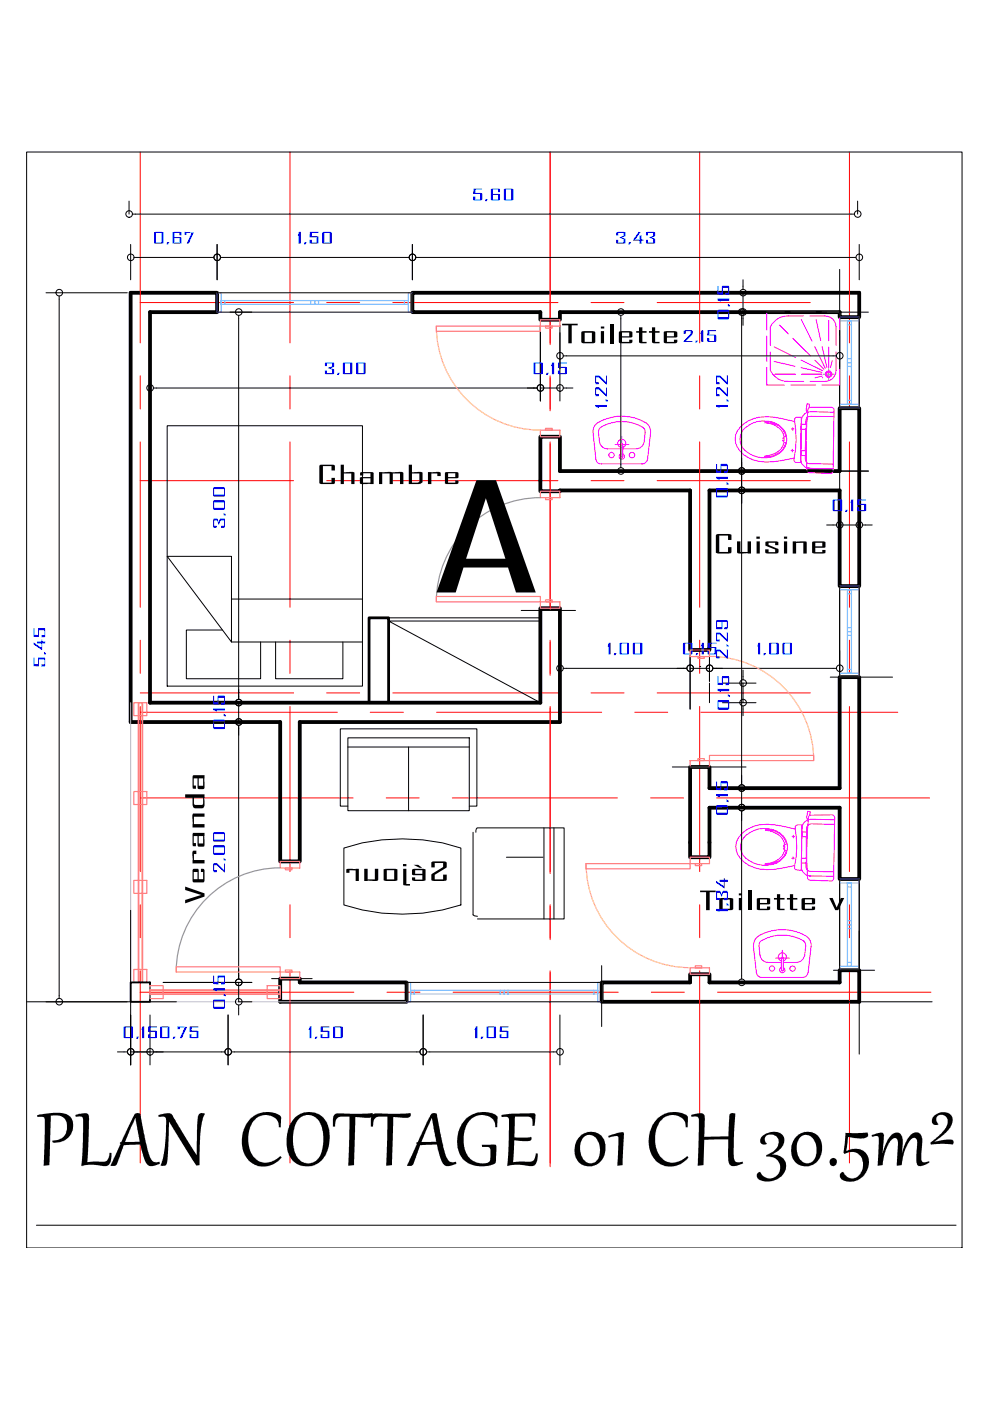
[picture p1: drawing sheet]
<svg xmlns="http://www.w3.org/2000/svg" width="210mm" height="297mm" viewBox="0 0 210 297" stroke-linecap="round" stroke-linejoin="round" font-family="sans-serif">
<!-- layer: axe -->
<g fill="none" stroke="#f00" stroke-width=".21">
<path d="M29.7 32.2v40.5M61.5 32.2v40.5M116.6 32.2v40.5M148.4 32.2v40.5M180.1 32.2v40.5M29.7 64.1h32.5M29.7 79.7v7M61.5 79.7v7M69.3 64.1h7M83.3 64.1h35M116.6 79.7v7M125.3 64.1h7"/>
<path d="M139.3 64.1h32.5M148.4 79.7v7M180.1 79.7v7M29.7 93.7v35M61.5 93.7v35M116.6 93.7v35M148.4 93.7v35M180.1 93.7v35M29.7 101.9h32.5M69.3 101.9h7M83.3 101.9h35M125.3 101.9h7"/>
<path d="M139.3 101.9h32.5M29.7 135.7v7.1M61.5 135.7v7.1M116.6 135.7v7.1M148.4 135.7v7.1M180.1 135.7v7.1M29.7 146.9h32.5M29.7 151h41.8M29.7 149.8v35M61.5 149.8v35M69.3 146.9h7M78.5 151h7"/>
<path d="M83.3 146.9h35M92.6 151h35M116.6 149.8v35M125.3 146.9h7M134.6 151h7M139.3 146.9h32.5M148.4 149.8v35M148.6 151h41.7M180.1 149.8v35M29.7 169.2h45.2M81.9 169.2h7M95.9 169.2h35"/>
<path d="M137.9 169.2h7M151.9 169.2h45.2M29.7 191.8v7M61.5 191.8v7M116.6 191.8v7M148.4 191.8v7M180.1 191.8v7M29.7 210.4h45.3M29.7 205.8v40.8M61.5 205.8v40.8M82.1 210.4h6.9M96.1 210.4h35"/>
<path d="M116.6 205.8v40.8M138.1 210.4h7M148.4 205.8v40.8M152.1 210.4h45.3M180.1 205.8v40.8"/>
</g>
<!-- layer: A210G -->
<path d="M27.7 62.1h18.3v4.1h-14.2v82.8h82.8v-20h4.1v24.1h-55.1v29.5h-4.2v-29.5h-31.7zM114.6 66.2h-27.2v-4.1h94.8v5.1h-4.2v-1h-59.3M118.7 99.9h59.3v-13.4h4.2v37.8h-4.2v-20.3h-27.6v33.8h-4.1v-33.8h-27.6v.2h-4.1v-2.3M146.3 162.6h4.1v4.5h27.6v-23.5h4.2v42.8h-4.2v-15.1h-27.6v10.5h-4.1zM59.4 207.5h4.2v.8h22.6v4.1h-26.8zM127.6 208.3h18.7v-1.7h4.1v1.7h27.6v-2.6h4.2v6.7h-54.6z" fill="none" stroke="#000" stroke-width=".8"/>
<!-- layer: Cotation -->
<path d="M9.8 62.1h17.2M12.5 63.4v147.6M9.8 212.4h17.2" fill="none" stroke="#000" stroke-width=".21"/>
<!-- layer: 0 -->
<g fill="none" stroke="#000" stroke-width=".21">
<path d="M12.5 62.8v.6M12.5 211v.7"/>
<circle cx="12.6" cy="62.1" r=".7"/>
<circle cx="12.6" cy="212.4" r=".7"/>
</g>
<!-- layer: Cotation -->
<g fill="#00f">
<path d="M7.1 139.4h.2v1.4l.8 .1v-1.5h1.4v1.8l-.7 .1v-.4h.6v-1.1h-1.2v1.5l-1.1-.1z"/>
<path d="M9.3 138.2l.5 .3v.3l-.5-.1z"/>
<path d="M7.1 136.2l1.7 1.1v-.9h-1v-.4h1v-.4h.1v.4h.7v.4h-.7v1.4l-1.8-1.2z"/>
<path d="M7.1 133.2h.2v1.4h.8v-1.4h1.4v1.8l-.7 .1v-.5h.6v-1h-1.2v1.5l-1.1-.1z"/>
</g>
<path d="M27.7 149v63.4h63.4" fill="none" stroke="#d19cc7" stroke-width=".21"/>
<!-- layer: axe -->
<path d="M116.6 32.2v40.9M116.6 80.1v7M116.6 94.1v35.1M116.6 136.2v7M116.6 150.2v35M116.6 192.2v7M116.6 206.2v41.2" fill="none" stroke="#f00" stroke-width=".21"/>
<!-- layer: A210G -->
<path d="M114.6 66.2v1.6h4.1v-1.6M118.7 99.9v-7.3h-4.1v9.3" fill="none" stroke="#000" stroke-width=".8"/>
<!-- layer: Cotation -->
<path d="M27.4 42.6v2.8M28.7 45.4h151.7M181.8 42.6v2.8M110.5 129.4h11.5" fill="none" stroke="#000" stroke-width=".21"/>
<!-- layer: A240G -->
<path d="M114.6 104.2h4.1v1.3h-4.1zM115.7 105.5h1.4v.4h-1.4zM92.5 126.5h22.1v1.1h-22.1zM114.6 127.6h4.1v1.4h-4.1zM115.7 127.2h1.4v.4h-1.4z" fill="none" stroke="#ff7f7f" stroke-width=".25"/>
<path d="M114.6 105.5a22.1 22.1 0 0 0-22.1 22.1" fill="none" stroke="#989898" stroke-width=".25"/>
<!-- layer: A314G -->
<g fill="none" stroke="#7fbfff" stroke-width=".25">
<path d="M46 62.1h.9v4.1h-.9zM46.9 63.7h19.8v.8h-19.8zM47.7 63.7v.8M65.9 63.7v.8M66.7 63.7h19.9v.8h-19.9zM67.5 63.7v.8M85.7 63.7v.8M86.6 62.1h.8v4.1h-.8zM178 67.2h4.2v.8h-4.2zM179.7 76.9h.8v8.8h-.8zM179.7 68h.8v8.9h-.8zM179.7 77.7h.8"/>
<path d="M179.7 68.9h.8M179.7 76h.8M178 85.7h4.2v.8h-4.2zM179.7 84.9h.8M178 186.4h4.2v.8h-4.2zM179.7 196.1h.8v8.8h-.8zM179.7 187.2h.8v8.9h-.8zM179.7 196.9h.8M179.7 188.1h.8M179.7 195.2h.8M86.2 208.3h.9v4.1h-.9zM87.1 209.9h19.8v.8h-19.8z"/>
<path d="M87.9 209.9v.8M106.1 209.9v.8M106.9 209.9h19.9v.8h-19.9zM107.7 209.9v.8M125.9 209.9v.8M126.8 208.3h.8v4.1h-.8zM178 204.9h4.2v.8h-4.2zM179.7 204.1h.8"/>
</g>
<!-- layer: Mobilier -->
<path d="M46 62.1h41.4v4.1h-41.4zM178 67.2h4.2v19.3h-4.2zM178 186.4h4.2v19.3h-4.2zM86.2 208.3h41.4v4.1h-41.4z" fill="none" stroke="#000" stroke-width=".21"/>
<!-- layer: A780G -->
<g fill="none" stroke="#000" stroke-width=".21">
<path d="M35.4 90.3h41.4v55.2h-41.4zM47.1 133.6h-7.6v10.3h15.8v-7.8M49.1 136.1l-13.7-18.1h13.7v18.1h27.7M49.1 127h27.7M58.4 136.1v7.8h14.3v-7.8M73.8 156.4h25.7v15.5h-25.7zM73.8 158.4h25.7M86.6 158.4v13.5M72.9 179.8a40.5 40.5 0 0 1 24.8 0v12.1a40.5 40.5 0 0 1-24.8 0zM73.8 170.9h-1.6v-16.4h28.9v16.4h-1.6M100.3 176.5v17.5l.9 .3M100.9 176.5a.81 .81 0 0 1 .3-1h18.4v19.3h-18.4"/>
<path d="M115.3 175.5v19.3M117.4 175.5v19.3"/>
</g>
<!-- layer: Ouverture -->
<g fill="#000">
<path d="M119.2 68.6h3.3v.4h-1.3v3.8h-.7v-3.8h-1.3zM129.3 68.6h.7v4.2h-.7zM135.5 69.4h.7v.8h.9v.3h-.9v2h.9v.3l-1.6-.1v-2.2h-.6v-.3h.6zM138.2 69.4h.7v.8h.9v.3h-.9v2h.9v.3l-1.5-.1-.1-2.2h-.6v-.3h.6zM73.5 184.3l.2-.1h2.4v2.6h-.7v-2.3h-1.3v.6h-.7zM77.2 184.2h.7v2.3h1.6v-2.3h.7v2.3a1.68 1.68 0 0 1-1.6 .2l-1.4 .1zM91.5 182.9l.3-.3h2.4l.5 .2v1.1l-2.5 1.6v1h1.8v-1.1h.7v1.1l-.2 .2-2.5 .1-.5-.3v-1.2l2.5-1.5v-.8h-1.8v.9h-.7z"/>
<path d="M123.2 70.5l.6-.3h1.9l.4 .1 .1 2.4-.4 .1h-2.2l-.3-.1zM124 70.5v2h1.5v-2z"/>
<path d="M127.4 69.2h.7v.5h-.7zM127.4 70.2h.7v2.6h-.7z"/>
<path d="M131.2 70.4l.5-.2 2.3 .1 .1 1.1-.3 .2h-1.9v.9h1.5v-.5h.7l-.1 .7-.3 .1h-2.1l-.4-.1zM131.9 70.5v.8h1.5v-.8z"/>
<path d="M140.8 70.4l.4-.2 2.2 .1 .2 .2v.9l-.2 .2h-2v.9h1.5v-.5h.7l-.1 .7-.3 .1h-2.1l-.3-.1zM141.4 70.5v.8h1.5v-.8z"/>
<path d="M81.4 184.3l-.1 2.3 .2 .1 2.3 .1 .5-.2-.1-2.3zM82 184.5h1.6v2h-1.6z"/>
<path d="M85.4 183.2v.5h.8v-.5zM85.5 184.2v3.4l.3 .1 1.1 .1v-.4h-.7v-3.2z"/>
<path d="M87.4 184.3l-.1 1.1 .3 .2h1.9v.9h-1.5v-.5h-.7v.5l.2 .2 2.3 .1 .4-.2-.1-2.3-2.4-.1zM88 184.5h1.5v.8h-1.5zM87.7 183.4l1.3 .6h.5l-.8-.6z"/>
</g>
<!-- layer: 0 -->
<g fill="none" stroke="#000" stroke-width=".21">
<path d="M28 45.4h.7M180.4 45.4h.7"/>
<circle cx="27.4" cy="45.4" r=".7"/>
<circle cx="181.9" cy="45.4" r=".7"/>
</g>
<!-- layer: Cotation -->
<g fill="#00f">
<path d="M100.4 40h1.8v.2h-1.4v.7h1.2l.2 .2v1.3h-1.9v-.7h.5v.6h1v-1.2h-1.5z"/>
<path d="M103 42.2h.4l-.2 .4h-.4z"/>
<path d="M104.1 40.1l.1-.1 1.8 .1v.6h-.4v-.5h-1.1v.9l1.5 .1v1.2l-1.8 .1-.1-.2zM104.5 41.3v1h1.1v-1z"/>
<path d="M106.8 40.1l1.9-.1 .2 .1-.1 2.3-1.8 .1-.2-.2zM107.2 40.2v2.1h1.2v-2.1z"/>
</g>
<!-- layer: Ouverture -->
<g fill="#000">
<path d="M67.7 98.7l.3-.2h2.6l.4 .2v1.1h-.7v-1h-1.8v3.5h1.8v-1h.7v1.2l-.3 .1h-2.6l-.4-.2zM72.2 98.5h.7v1.6h1a1.12 1.12 0 0 1 1.3 .2v2.3h-.7v-2.2h-1.6v2.2h-.7zM80.4 100.1h3.8a1.16 1.16 0 0 1 1.3 .2v2.3h-.7v-2.2h-1.5v2.2h-.7v-2.2h-1.6v2.2h-.6zM90.7 100.1h1.4a1.16 1.16 0 0 1 1.3 .2v.6h-.7v-.5h-1.2v2.2h-.8zM151.9 113.3l.3-.1h2.4l.5 .2v1.1h-.7v-.9h-1.9v3.4h1.9v-1h.7v1.1l-.2 .2-2.7 .1-.4-.2zM156.3 114.8h.7v2.2h1.5v-2.2h.7v2.6h-1.6a1.25 1.25 0 0 1-1.3-.3zM162.3 115l.4-.2 2.2 .1 .1 .7h-.6v-.5h-1.4v.4l1.9 .8 .1 .9-.4 .2-2.2-.1-.2-.2v-.6h.8v.6h1.4v-.6l-2-.8zM168.1 114.8h1.6a1.4 1.4 0 0 1 1.3 .2v2.4h-.7v-2.3h-1.5v2.3h-.7zM40.9 172.6l.1-.1h2.4v.7h-2.3v1.5h2.3v.7h-2.6zM39.3 188l4.1 1.4v.7l-4.1 1.4v-.7l3.5-1-3.5-1.1zM41 180.4h.6v.7h-.5v1.2h2.3v.8h-2.6v-2.4z"/>
<path d="M76.4 100.2l.2-.1h2.3l.3 .2v2.3h-1.8a.98 .98 0 0 1-1.1-.2v-1.1l.1-.1 2.1-.1v-.8h-1.5v.5h-.7zM77 101.4v.9h1.5v-.9z"/>
<path d="M86.7 98.5h.6v1.6h1a1.12 1.12 0 0 1 1.3 .2v1.8a.95 .95 0 0 1-1.1 .5h-1.8zM87.3 100.4v1.9l1.5-.1 .1-1.8z"/>
<path d="M94.3 100.3l.3-.2h2.4l.2 .3v.9l-.2 .1h-2v.9h1.5v-.4h.7v.6l-.3 .1-2.5-.1zM95 100.3v.8h1.5v-.8z"/>
<path d="M160.4 113.8h.7v.4h-.7zM160.4 114.8h.7v2.6h-.7z"/>
<path d="M166.2 113.8h.7v.4h-.7zM166.2 114.8h.7v2.6h-.7z"/>
<path d="M172.2 114.9l.4-.1 2.3 .1 .1 .1v1l-.2 .1h-1.9v1h1.4v-.5h.7v.6l-.4 .2-2.3-.1-.1-.1zM172.9 115.1v.7h1.4v-.7z"/>
<path d="M40.9 176.7l.1-.1h2.4v1.8a1.06 1.06 0 0 1-.3 1.1l-1.1-.1-.1-2.1h-.8v1.4h.4v.7l-.6-.1zM42.1 177.3v1.5h1v-1.5z"/>
<path d="M39.3 168.4h4.1v1.7a1.08 1.08 0 0 1-.5 1.3h-1.5a.92 .92 0 0 1-.6-1.1v-1.2h-1.5zM41.1 169.1v1.3l.2 .3h1.5a1 1 0 0 0 .3-1.2v-.4z"/>
<path d="M40.9 164.5l.1-.1h2.4v1.7a1.09 1.09 0 0 1-.3 1.2h-.9l-.3-.2v-2.1h-.8v1.6h.4v.6l-.6-.1zM42.1 165v1.6h1v-1.6z"/>
<path d="M41 184.2h1l.1 .3v1.9h1v-1.5h-.5v-.7l.7 .1 .1 2.4-.2 .3h-2.3l-.1-2.5zM41.1 184.9v1.5h.8v-1.5z"/>
</g>
<!-- layer: SANITAIRE -->
<path d="M174.6 79.3h2.3M175.7 78.2v2.3" fill="none" stroke="#989898" stroke-width=".21"/>
<g fill="none" stroke="#f0f" stroke-width=".21">
<path d="M162.6 71.3v5.3M162.6 77.9v3.7h3.7M163.3 74.6v3.9a4 4 0 0 0 3.9 2.4h3.2M164.1 76.6l4.4 1.1M164.1 73.5l4.6 2.3M164.3 79.3h4.3M165.2 68.9l1.9 1.9M166.3 66.2h-3.7v3.7M167.7 66.2h5.2M168.1 71.7l3.7 3.8M169.9 77.9l4.4 1.1M169.9 76.3l4.5 2.3"/>
<path d="M169.9 67.7l2.2 4.6M169.9 79.3h4.4M170.4 67h-3.2a4.1 4.1 0 0 0-3.9 2.3v4M171.7 67h3.2a2.31 2.31 0 0 1 2.4 2.3v4M172.7 73.5l2.3 4.6M172.8 76.4l1.9 1.9M173 67.7l1 4.5M174.3 66.2h3.7v3.7M174.3 79.7l-1.5 .4M174.3 73.5l1 4.4M175.7 68v4.2M175.7 73.6v4.3"/>
<path d="M176.5 76.5l-.4 1.4M177.3 74.6v3.9a2.31 2.31 0 0 1-2.4 2.4h-3.2M178 77.9v3.7h-3.7M178 71.3v5.3M126.1 90.2a9.3 9.3 0 0 1 11.4-.1l.4 1.1v.6l-.6 5.5a1.26 1.26 0 0 1-1.1 1.1h-8.7a1.09 1.09 0 0 1-1.2-1.1l-.6-5.5 .2-1.1zM130.4 94.2h3M131.6 96.2a.58 .58 0 0 0-.2 .9 .58 .58 0 0 0 .9 0 .58 .58 0 0 0-.2-.9M131.6 94.9a.87 .87 0 0 1-.5-1.4 .87 .87 0 0 1 1.5 0 .87 .87 0 0 1-.5 1.4M131.7 94.1h.3l.1 .1v2.6l-.3 .2-.2-.2zM131.8 92.6v1.4M136.4 90.6l.2 .3a4.3 4.3 0 0 1-.2 3.3 1.64 1.64 0 0 1-1.6 1h-2.7M136.4 90.6a8.7 8.7 0 0 0-9.3 .2 4.1 4.1 0 0 0 .1 3.3 1.76 1.76 0 0 0 1.6 1.1h2.8"/>
<path d="M157.5 91.2a5.9 5.9 0 0 1 8.4-.4 3.7 3.7 0 0 1-2.3 6.1 5.8 5.8 0 0 1-6.4-2.5 3.4 3.4 0 0 1 .3-3.2zM162.1 96.7a4.3 4.3 0 0 0 4.2-2.9l.2 .1a3.3 3.3 0 0 1-2.5 2.7l-1 .3h-.9M162.2 89.4a4.4 4.4 0 0 1 4.4 3l-.3 .2a4.2 4.2 0 0 0-4.1-3M166 93.1l.2-.4v1l-.2-.3M167.7 81.6h5.2M167.7 95.5h.6M167.8 90.9h.5M168 95.3v.5M168.1 90.7v.5M168.5 89.4a18.2 18.2 0 0 0-7.5-1 6.1 6.1 0 0 0-5 3.8 4.4 4.4 0 0 0 2.6 4.8 9.7 9.7 0 0 0 7 .7l2.8-.6M168.7 88.5h1.2l-.1 9.6h-1l-.4-.4a27.9 27.9 0 0 0 .1-8.9zM169.8 95.6h1.1l-.1 1h-1z"/>
<path d="M169.9 90h1v1h-1zM170.7 96.6v.7l.3 .8M170.8 91l-.1 4.6M171 98l.3 .3h.4l5 .1M171.4 86.6l.4-.2 4.4-.1 .3 .1 .3 .5-.3 13.2-.4 .3-4.5-.2-.4-.2a61.9 61.9 0 0 1 .2-13.4zM171.5 86.5l.1-.8-.5-.1-.2 1.3 .3 .9M174.4 80.1h.1M176.8 87.4l-5-.1a1.92 1.92 0 0 0-1.9 1.9l-.1 8.1a1.95 1.95 0 0 0 1.9 2h-.3l5.2 .1M176.8 88.3h-5a.88 .88 0 0 0-.9 .9l-.1 .8"/>
<circle cx="175.7" cy="79.3" r=".7"/>
<circle cx="175.7" cy="79.3" r=".46"/>
<circle cx="129.7" cy="96.5" r=".58"/>
<circle cx="134" cy="96.5" r=".59"/>
</g>
<!-- layer: A340G -->
<path d="M28.4 149h2.7v2.7h-2.7zM29.3 149h.9v59.3h-.9zM29.4 149h.7v59.3h-.7zM28.4 167.8h2.7v2.8h-2.7zM28.4 186.7h2.7v2.7h-2.7zM28.4 205.5h2.7v2.8h-2.7zM31.8 209.9h27.6v.9h-27.6zM31.8 210h27.6v.7h-27.6zM31.8 209h2.8v2.7h-2.8zM56.7 209h2.7v2.7h-2.7z" fill="none" stroke="#ff7f7f" stroke-width=".25"/>
<!-- layer: Cotation -->
<path d="M27.7 208.3h4.1v4.1h-4.1z" fill="none" stroke="#000" stroke-width=".38"/>
<path d="M27.7 215.2v10.6M48.4 215.2v10.6M29.1 223h17.9" fill="none" stroke="#000" stroke-width=".21"/>
<!-- layer: 0 -->
<g fill="none" stroke="#000" stroke-width=".21">
<path d="M28.4 223h.7M47 223h.7"/>
<circle cx="27.7" cy="223" r=".7"/>
<circle cx="48.4" cy="223" r=".7"/>
</g>
<!-- layer: Cotation -->
<g fill="#00f">
<path d="M36.7 219.8h.5l-.3 .5h-.3z"/>
<path d="M37.6 217.6l2 .1-1 2.4h-.5l1.1-2.3h-1.1v.4h-.5z"/>
<path d="M40.2 217.6h1.9v.2h-1.4l-.1 .7h1.3l.2 .2-.1 1.4-1.8-.1v-.7h.4v.6h1.1v-1.1h-1.5z"/>
<path d="M34 217.7l.2-.1 1.8 .1-.1 2.4-1.9-.1zM34.4 217.8v2.1h1.1v-2.1z"/>
</g>
<path d="M48.4 215.2v10.6M89.7 215.2v10.6M49.7 223h38.7" fill="none" stroke="#000" stroke-width=".21"/>
<!-- layer: 0 -->
<g fill="none" stroke="#000" stroke-width=".21">
<path d="M49 223h.7M88.4 223h.6"/>
<circle cx="48.4" cy="223" r=".7"/>
<circle cx="89.7" cy="223" r=".7"/>
</g>
<!-- layer: Cotation -->
<g fill="#00f">
<path d="M65.7 217.6h.4v2.5h-.5v-1.7h-.2z"/>
<path d="M66.9 219.8h.4l-.2 .5h-.4z"/>
<path d="M68 217.6h1.8v.2h-1.3l-.1 .7h1.3l.2 .2-.1 1.4h-1.6l-.2-.1v-.7h.4v.6h1v-1.1h-1.4z"/>
<path d="M70.7 217.7l1.7-.1 .3 .1-.1 2.3-1.8 .1-.2-.1zM71 217.8v2.1h1.2v-2.1z"/>
</g>
<path d="M89.7 215.2v10.6M118.7 215.2v10.6M91.1 223h26.2" fill="none" stroke="#000" stroke-width=".21"/>
<!-- layer: 0 -->
<g fill="none" stroke="#000" stroke-width=".21">
<path d="M90.4 223h.7M117.3 223h.7"/>
<circle cx="89.7" cy="223" r=".7"/>
<circle cx="118.7" cy="223" r=".7"/>
</g>
<!-- layer: Cotation -->
<g fill="#00f">
<path d="M100.9 217.6h.3v2.5h-.4v-1.7h-.2z"/>
<path d="M102 219.8h.5l-.3 .5h-.3z"/>
<path d="M106 217.6h1.8v.2h-1.4v.7l1.4 .1v1.5h-1.7l-.2-.1v-.7h.5v.6h1v-1.1h-1.5z"/>
<path d="M103.1 217.7l.3-.1h1.5l.3 .2v2.1l-.2 .2h-1.7l-.2-.1zM103.6 217.8v2.1h1.1v-2.1z"/>
</g>
<path d="M27.7 215.2v10.6M31.8 215.2v10.6M24.9 223h1.4M27.7 223h4.1M33.2 223h1.4" fill="none" stroke="#000" stroke-width=".21"/>
<!-- layer: 0 -->
<g fill="none" stroke="#000" stroke-width=".21">
<path d="M26.3 223h.7M32.5 223h.7"/>
<circle cx="27.7" cy="223" r=".7"/>
<circle cx="31.8" cy="223" r=".7"/>
</g>
<!-- layer: Cotation -->
<g fill="#00f">
<path d="M29 219.8h.5l-.3 .5h-.3z"/>
<path d="M30.2 217.6h.4v2.5h-.4v-1.7h-.3z"/>
<path d="M31.5 217.6h1.8v.2h-1.4l-.1 .7 1.5 .1-.1 1.5h-1.6l-.2-.1v-.7h.4v.6h1.1v-1.1h-1.5z"/>
<path d="M26.2 217.7l.3-.1 1.7 .1-.1 2.4-1.9-.1zM26.6 217.8v2.1h1.2v-2.1z"/>
</g>
<path d="M27.7 51.8v7.5M29.1 54.6h15.6M46 51.8v7.5" fill="none" stroke="#000" stroke-width=".21"/>
<!-- layer: 0 -->
<g fill="none" stroke="#000" stroke-width=".21">
<path d="M28.4 54.6h.7M44.7 54.6h.7"/>
<circle cx="27.7" cy="54.6" r=".7"/>
<circle cx="46.1" cy="54.6" r=".7"/>
</g>
<!-- layer: Cotation -->
<g fill="#00f">
<path d="M35.4 51.4h.5l-.3 .4h-.3z"/>
<path d="M39.1 49.2l2 .1-1.1 2.4h-.4l1-2.3h-1v.4h-.5z"/>
<path d="M32.7 49.3l1.7-.1 .3 .1-.1 2.3h-1.9zM33.1 49.4v2h1.1v-2z"/>
<path d="M36.5 49.3l1.7-.1 .3 .1v.6h-.5v-.5h-1v.9h1.5l-.1 1.3h-1.9zM37 50.5v.9h1.1v-.9z"/>
</g>
<path d="M46 51.8v7.5M47.4 54.6h38.6M87.4 51.8v7.5" fill="none" stroke="#000" stroke-width=".21"/>
<!-- layer: 0 -->
<g fill="none" stroke="#000" stroke-width=".21">
<path d="M46.7 54.6h.7M86 54.6h.7"/>
<circle cx="46.1" cy="54.6" r=".7"/>
<circle cx="87.5" cy="54.6" r=".7"/>
</g>
<!-- layer: Cotation -->
<g fill="#00f">
<path d="M63.4 49.2h.4v2.5h-.5v-1.8h-.2z"/>
<path d="M64.5 51.4h.5l-.3 .4h-.3z"/>
<path d="M65.7 49.2h1.8v.2h-1.4v.7h1.2l.2 .1v1.4l-1.7 .1-.2-.2v-.6h.5v.5h1v-1.1h-1.5z"/>
<path d="M68.3 49.2h1.7l.3 .1-.1 2.3h-1.9zM68.8 49.4v2h1.1v-2z"/>
</g>
<path d="M87.4 51.8v7.5M88.8 54.6h92M182.2 51.8v7.5" fill="none" stroke="#000" stroke-width=".21"/>
<!-- layer: 0 -->
<g fill="none" stroke="#000" stroke-width=".21">
<path d="M88.1 54.6h.7M180.8 54.6h.7"/>
<circle cx="87.5" cy="54.6" r=".7"/>
<circle cx="182.2" cy="54.6" r=".7"/>
</g>
<!-- layer: Cotation -->
<g fill="#00f">
<path d="M130.7 49.2h1.6l.3 .1v.8l-.8 .2 .8 .3v1l-1.7 .1-.2-.2v-.6h.4v.5h1.1v-.7l-.9-.3 .9-.4v-.6h-1.1v.5h-.4z"/>
<path d="M133.3 51.4h.5l-.3 .4h-.3z"/>
<path d="M135.4 49.2h.4l-1.1 1.6h.9v-.9h.4v.9h.4v.2h-.4v.7h-.4v-.7h-1.4z"/>
<path d="M137 49.3l.3-.1 1.6 .1v.8l-.8 .2 .8 .4-.1 .9h-1.8v-.7h.4v.5h1.1v-.7l-.9-.3 .9-.4v-.6h-1.1v.5h-.4z"/>
</g>
<path d="M31.8 69v16M114.6 69v16M33.2 82.3h80" fill="none" stroke="#000" stroke-width=".21"/>
<!-- layer: 0 -->
<g fill="none" stroke="#000" stroke-width=".21">
<path d="M32.5 82.3h.7M113.2 82.3h.7"/>
<circle cx="31.8" cy="82.2" r=".7"/>
<circle cx="114.6" cy="82.2" r=".7"/>
</g>
<!-- layer: Cotation -->
<g fill="#00f">
<path d="M68.9 77l.2-.2h1.5l.2 .2v.7l-.7 .3 .7 .3v1h-1.7l-.2-.1v-.7h.4v.6h1.1v-.7l-.9-.4 .9-.3v-.6h-1.1v.5h-.4z"/>
<path d="M71.6 79.1h.5l-.3 .4h-.3z"/>
<path d="M72.7 77l.3-.2h1.5l.2 .2-.1 2.3h-1.7l-.2-.1zM73.1 77.1v2h1.2v-2z"/>
<path d="M75.5 76.9l1.8-.1 .2 .2-.1 2.3h-1.7l-.2-.1zM76 77.1v2h1.1v-2z"/>
</g>
<path d="M114.6 69v16M118.7 69v16M111.8 82.3h1.4M114.6 82.3h4.1M120.1 82.3h1.4" fill="none" stroke="#000" stroke-width=".21"/>
<!-- layer: 0 -->
<g fill="none" stroke="#000" stroke-width=".21">
<path d="M113.2 82.3h.7M119.4 82.3h.7"/>
<circle cx="114.6" cy="82.2" r=".7"/>
<circle cx="118.7" cy="82.2" r=".7"/>
</g>
<!-- layer: Cotation -->
<g fill="#00f">
<path d="M115.9 79.1h.4l-.2 .4h-.3z"/>
<path d="M117.1 76.8h.4v2.5h-.5v-1.7h-.1z"/>
<path d="M118.3 76.8h1.9v.3h-1.4l-.1 .7h1.3l.2 .1-.1 1.4h-1.6l-.2-.1v-.7h.4v.6h1.1v-1.1h-1.5z"/>
<path d="M113.2 76.9l1.7-.1 .2 .2v2.3h-1.8l-.2-.1zM113.5 77.1v2h1.2v-2z"/>
</g>
<path d="M118.7 138.9v9.4M146.3 138.9v11.4M120.1 141.7h24.8" fill="none" stroke="#000" stroke-width=".21"/>
<!-- layer: 0 -->
<g fill="none" stroke="#000" stroke-width=".21">
<path d="M119.4 141.7h.7M144.9 141.7h.7"/>
<circle cx="118.7" cy="141.7" r=".7"/>
<circle cx="146.3" cy="141.7" r=".7"/>
</g>
<!-- layer: Cotation -->
<g fill="#00f">
<path d="M129.1 136.3h.4v2.4h-.5v-1.7h-.2z"/>
<path d="M130.2 138.5h.5l-.3 .4h-.3z"/>
<path d="M131.4 136.4h2v2.3h-2zM131.8 136.5v2.1h1.1v-2.1z"/>
<path d="M134.2 136.4l.1-.1h1.7l.2 .1-.1 2.3h-1.9zM134.6 136.5v2.1h1.1v-2.1z"/>
</g>
<path d="M146.3 138.9v11.4M150.4 137.9v6.6M143.5 141.7h1.4M146.3 141.7h4.1M151.8 141.7h1.4" fill="none" stroke="#000" stroke-width=".21"/>
<!-- layer: 0 -->
<g fill="none" stroke="#000" stroke-width=".21">
<path d="M144.9 141.7h.7M151.1 141.7h.7"/>
<circle cx="146.3" cy="141.7" r=".7"/>
<circle cx="150.4" cy="141.7" r=".7"/>
</g>
<!-- layer: Cotation -->
<g fill="#00f">
<path d="M147.6 138.5h.5l-.3 .4h-.3z"/>
<path d="M148.9 136.3h.3v2.4h-.4v-1.7h-.2z"/>
<path d="M150.1 136.3h1.8v.2h-1.4v.7l1.4 .1v1.4h-1.7l-.2-.1v-.7h.5v.7h1v-1.2h-1.5z"/>
<path d="M144.8 136.4l2-.1v2.4h-2zM145.3 136.5v2.1h1.1v-2.1z"/>
</g>
<path d="M150.4 137.9v6.6M178 137.9v6.6M151.8 141.7h24.8" fill="none" stroke="#000" stroke-width=".21"/>
<!-- layer: 0 -->
<g fill="none" stroke="#000" stroke-width=".21">
<path d="M151.1 141.7h.7M176.6 141.7h.7"/>
<circle cx="150.4" cy="141.7" r=".7"/>
<circle cx="178" cy="141.7" r=".7"/>
</g>
<!-- layer: Cotation -->
<g fill="#00f">
<path d="M160.8 136.3h.4v2.4h-.4v-1.7h-.3z"/>
<path d="M161.9 138.5h.5l-.2 .4h-.3z"/>
<path d="M163.1 136.4h2l-.1 2.3h-1.9zM163.5 136.5v2.1h1.1v-2.1z"/>
<path d="M165.9 136.4l2-.1v2.4h-2zM166.3 136.5v2.1h1.2v-2.1z"/>
</g>
<path d="M48.8 66.2h4.6M50.6 67.6v80M34.6 149h18.8" fill="none" stroke="#000" stroke-width=".21"/>
<!-- layer: 0 -->
<g fill="none" stroke="#000" stroke-width=".21">
<path d="M50.6 66.9v.7M50.6 147.6v.7"/>
<circle cx="50.6" cy="66.2" r=".7"/>
<circle cx="50.6" cy="149" r=".7"/>
</g>
<!-- layer: Cotation -->
<g fill="#00f">
<path d="M45.3 110h.8l.3 .7 .3-.7h.9v1.8l-.7 .1v-.4h.6v-1.1h-.7l-.4 .9-.4-.9h-.6v1.1h.5v.4h-.6z"/>
<path d="M47.4 108.7l.5 .3v.3l-.5-.1z"/>
<path d="M45.3 106.1h2.3l.1 .2-.1 1.7-2.3 .1zM45.4 106.5v1.2h2.1v-1.2z"/>
<path d="M45.3 103.3h2.3v2h-2.2l-.2-.2zM45.4 103.7v1.1h2.1v-1.1z"/>
</g>
<path d="M34.6 149h18.8M34.6 153.1h18.8M50.6 146.2v1.4M50.6 149v4.1M50.6 154.5v1.4" fill="none" stroke="#000" stroke-width=".21"/>
<!-- layer: 0 -->
<g fill="none" stroke="#000" stroke-width=".21">
<path d="M50.6 147.6v.7M50.6 153.8v.7"/>
<circle cx="50.6" cy="149" r=".7"/>
<circle cx="50.6" cy="153.1" r=".7"/>
</g>
<!-- layer: Cotation -->
<g fill="#00f">
<path d="M47.4 151.3l.5 .3v.3l-.5-.1z"/>
<path d="M45.2 150.2h2.5v.4h-1.7l-.1 .2-.7-.2z"/>
<path d="M45.2 147.5h.2v1.4h.7v-1.1l.2-.3h1.3v1.9h-.7v-.5h.6v-1h-1.2v1.5l-1.1-.1z"/>
<path d="M45.3 152.6h2.3v2h-2.3zM45.4 153v1.1h2.1v-1.1z"/>
</g>
<path d="M34.6 153.1h18.8M50.6 154.5v52.4M34.6 208.3h18.8" fill="none" stroke="#000" stroke-width=".21"/>
<!-- layer: 0 -->
<g fill="none" stroke="#000" stroke-width=".21">
<path d="M50.6 153.8v.7M50.6 206.9v.7"/>
<circle cx="50.6" cy="153.1" r=".7"/>
<circle cx="50.6" cy="208.3" r=".7"/>
</g>
<!-- layer: Cotation -->
<g fill="#00f">
<path d="M45.3 183.1h.8l1.4 1.4v-1.5h.2v2l-1.7-1.6h-.6v1.1h.5v.4h-.5l-.2-.1z"/>
<path d="M47.4 181.9l.5 .3v.3l-.5-.1z"/>
<path d="M45.3 179.3l2.3-.1 .1 .2-.1 1.8h-2.3zM45.4 179.7v1.1h2.1v-1.1z"/>
<path d="M45.3 176.5l2.3-.1v2h-2.2l-.2-.1zM45.4 176.8v1.2h2.1v-1.2z"/>
</g>
<path d="M34.6 208.3h18.8M50.6 208.3v4.1h2.8M50.6 205.5v1.4M50.6 213.8v1.4" fill="none" stroke="#000" stroke-width=".21"/>
<!-- layer: 0 -->
<g fill="none" stroke="#000" stroke-width=".21">
<path d="M50.6 206.9v.7M50.6 213.1v.7"/>
<circle cx="50.6" cy="208.3" r=".7"/>
<circle cx="50.6" cy="212.4" r=".7"/>
</g>
<!-- layer: Cotation -->
<g fill="#00f">
<path d="M47.4 210.7l.5 .2v.3l-.5-.1z"/>
<path d="M45.2 209.5h2.5v.5h-1.7l-.1 .2-.7-.3z"/>
<path d="M45.2 206.9h.2v1.3l.7 .1 .1-1.5h1.4v1.8l-.7 .1v-.4h.6v-1.1h-1.2v1.5l-1.1-.1z"/>
<path d="M45.3 211.9h2.3v2h-2.3zM45.4 212.3v1.2h2.1v-1.2z"/>
</g>
<path d="M78.2 149v-18h4.2v18" fill="none" stroke="#000" stroke-width=".59"/>
<path d="M178 98v16.1M182.2 93.9v20.2M175.3 111.3h1.3M178 111.3h4.2M183.5 111.3h1.4M82.4 131h32.2v.7h-32.2l32.2 17.3" fill="none" stroke="#000" stroke-width=".21"/>
<!-- layer: Mobilier -->
<path d="M178 124.3h4.2v19.3h-4.2z" fill="none" stroke="#000" stroke-width=".21"/>
<!-- layer: A314G -->
<path d="M178 124.3h4.2v.8h-4.2zM179.7 133.9h.8v8.8h-.8zM179.7 125.1h.8v8.8h-.8zM179.7 134.7h.8M179.7 125.9h.8M179.7 133.1h.8M178 142.7h4.2v.9h-4.2zM179.7 141.9h.8" fill="none" stroke="#7fbfff" stroke-width=".25"/>
<!-- layer: 0 -->
<g fill="none" stroke="#000" stroke-width=".21">
<path d="M176.6 111.3h.7M182.9 111.3h.6"/>
<circle cx="178" cy="111.3" r=".7"/>
<circle cx="182.2" cy="111.3" r=".7"/>
</g>
<!-- layer: Cotation -->
<g fill="#00f">
<path d="M179.3 108.1h.5l-.3 .5h-.3z"/>
<path d="M180.6 105.9h.3v2.5h-.4v-1.7h-.2z"/>
<path d="M181.8 105.9h1.8v.2h-1.4v.7h1.2l.3 .1-.1 1.4-1.6 .1-.3-.2v-.6h.5v.6h1v-1.2h-1.4z"/>
<path d="M176.5 106l.3-.1h1.5l.3 .2v2.1l-.2 .1-1.6 .1-.3-.1zM177 106.1v2.1h1.1v-2.1z"/>
</g>
<!-- layer: A315G -->
<path d="M92.5 69.1h22.1v1.1h-22.1zM114.6 67.8h4.1v1.3h-4.1zM115.7 69.1h1.4v.5h-1.4zM114.6 91.2h4.1v1.4h-4.1zM115.7 90.8h1.4v.4h-1.4zM124.2 183.1h22.1v1.1h-22.1zM146.3 181.8h4.1v1.3h-4.1zM147.4 183.1h1.4v.4h-1.4zM146.3 205.2h4.1v1.4h-4.1zM147.4 204.8h1.4v.4h-1.4z" fill="none" stroke="#ff7f7f" stroke-width=".25"/>
<path d="M92.5 69.1a22.1 22.1 0 0 0 22.1 22.1M124.3 183.1a22.1 22.1 0 0 0 22 22.1" fill="none" stroke="#ffbf7f" stroke-width=".25"/>
<!-- layer: SANITAIRE -->
<g fill="none" stroke="#f0f" stroke-width=".21">
<path d="M158.2 177.1a5.7 5.7 0 0 1 8.4 .8 3.7 3.7 0 0 1-2.8 5.4 5.9 5.9 0 0 1-6.5-2.5 3.2 3.2 0 0 1 .9-3.7zM162.3 175.8a4.5 4.5 0 0 1 4.5 3.1l-.3 .1h-.2a3.7 3.7 0 0 0-3.1-2.8l-.9-.2M166.1 179.5l.2-.4v1l-.2-.3M168 177.3l.5 .1M168.2 177.1v.5M168.6 175.2l.5-.3h.9l-.1 9.6-1.2-.1-.2-.3a27.9 27.9 0 0 0 .1-8.9zM168.6 175.8a20.3 20.3 0 0 0-7.5-.9 6.1 6.1 0 0 0-5 3.7 4.4 4.4 0 0 0 2.6 4.8 9.5 9.5 0 0 0 7 .7l2.8-.6M170 176.4h1.1l-.1 1h-1zM171 177.4l-.1 4.6M171.5 173l.5-.2h4.4h.3l.3 .5-.3 13.2-.5 .3-4.4-.2-.5-.2a70.3 70.3 0 0 1 .2-13.4zM171.7 172.9l.1-.8-.5-.1-.3 1.3 .3 .9M176.9 174.8l-4.9-.1a1.02 1.02 0 0 0-1 .9v.8"/>
<path d="M177 173.8l-5-.1a1.92 1.92 0 0 0-2 1.9l-.1 8.1a2.02 2.02 0 0 0 1.9 2h-.3l5.3 .1M162.2 183.1a4.2 4.2 0 0 0 4.3-2.9l.1 .1a3.2 3.2 0 0 1-2.5 2.7l-1.9 .4M167.9 182h.5M168.2 181.7l-.1 .5M169.9 182h1.1v1h-1.1zM170.4 199.5l.3 .3a4.2 4.2 0 0 1-.3 3.2 1.76 1.76 0 0 1-1.6 1.1h-2.7M170.4 199.5a9 9 0 0 0-9.2 .1 4.3 4.3 0 0 0 .1 3.4 1.76 1.76 0 0 0 1.5 1.1h2.9M170.9 183l.1 1.2 .2 .3M171 198.5a10.1 10.1 0 0 0-10.4 .1 2.4 2.4 0 0 0-.9 2.1l.7 5.5a1.17 1.17 0 0 0 1.2 1h8.6a1.17 1.17 0 0 0 1.1-1l.7-5.5a2.23 2.23 0 0 0-1-2.1M171.1 184.5l.7 .3h5M164.4 203.1h3M165.7 205.1a.58 .58 0 0 0-.3 .9 .58 .58 0 0 0 .9 0 .58 .58 0 0 0-.2-.9"/>
<path d="M165.7 203.7a.87 .87 0 0 1-.5-1.3 .87 .87 0 0 1 1.4 0 .87 .87 0 0 1-.5 1.3M165.7 203l.2-.1 .2 .2v2.5l-.2 .3-.2-.3zM165.9 201.5v1.4"/>
<circle cx="163.7" cy="205.4" r=".56"/>
<circle cx="168" cy="205.4" r=".58"/>
</g>
<!-- layer: Cotation -->
<path d="M118.7 70.5v7.7M120.1 75.5h56.5M178 70v8.2" fill="none" stroke="#000" stroke-width=".21"/>
<!-- layer: 0 -->
<g fill="none" stroke="#000" stroke-width=".21">
<path d="M119.4 75.5h.7M176.6 75.5h.7"/>
<circle cx="118.7" cy="75.4" r=".7"/>
<circle cx="178" cy="75.4" r=".7"/>
</g>
<!-- layer: Cotation -->
<g fill="#00f">
<path d="M145 70.1h1.8v.8l-1.4 1.4h1.5v.2h-2l1.5-1.7v-.6h-1v.6h-.4z"/>
<path d="M147.5 72.2h.5l-.3 .5h-.3z"/>
<path d="M148.8 70h.3v2.5h-.4v-1.7h-.2z"/>
<path d="M150 70h1.8v.2h-1.4v.8h1.3l.2 .1-.1 1.3-1.7 .1-.2-.1v-.7h.5v.6h1v-1.2h-1.4z"/>
</g>
<path d="M121.5 66.2h12.9M131.6 67.6v30.9M121.5 99.9h12.9" fill="none" stroke="#000" stroke-width=".21"/>
<!-- layer: 0 -->
<g fill="none" stroke="#000" stroke-width=".21">
<path d="M131.6 66.9v.7M131.6 98.5v.7"/>
<circle cx="131.6" cy="66.2" r=".7"/>
<circle cx="131.6" cy="99.9" r=".7"/>
</g>
<!-- layer: Cotation -->
<g fill="#00f">
<path d="M126.2 85.9h2.5v.4h-1.7v.2l-.8-.3z"/>
<path d="M128.4 84.6l.5 .3v.2h-.5z"/>
<path d="M126.3 82.1l.8 .1 1.4 1.3v-1.4h.2v2l-1.7-1.5h-.6v1h.6v.4h-.7z"/>
<path d="M126.3 79.6l.8 .1 1.4 1.3v-1.4h.2v1.9l-1.7-1.5h-.6v1h.6v.5h-.7z"/>
</g>
<path d="M157.5 59.3v1.4M154.8 66.2h20.5M154.8 62.1h22.5M157.5 62.1v4.1M157.5 67.6v1.4" fill="none" stroke="#000" stroke-width=".21"/>
<!-- layer: 0 -->
<g fill="none" stroke="#000" stroke-width=".21">
<path d="M157.5 60.7v.7M157.5 66.9v.7"/>
<circle cx="157.6" cy="62.1" r=".7"/>
<circle cx="157.6" cy="66.2" r=".7"/>
</g>
<!-- layer: Cotation -->
<g fill="#00f">
<path d="M154.3 64.4l.5 .3v.3l-.5-.1z"/>
<path d="M152.1 63.3h2.5v.5h-1.7v.1l-.8-.2z"/>
<path d="M152.1 60.6h.2v1.4h.7l.1-1.4h1.4l.1 .2v1.6l-.8 .1v-.4h.6v-1.1h-1.1v1.5l-1.2-.1z"/>
<path d="M152.2 65.7h2.3l.1 .2v1.7l-.2 .1h-2.2l-.1-1.8zM152.3 66.1v1.1h2.1v-1.1z"/>
</g>
<!-- layer: Ouverture -->
<g fill="#000">
<path d="M148.4 188.8h3.3v.4h-1.2v3.8h-.8v-3.8h-1.3zM158.6 188.8h.7v4.2h-.7zM164.7 189.6h.7v.8h.9v.3h-.9v2h.9v.3h-1.2l-.4-.3v-2h-.6v-.3h.6zM167.5 189.6h.7v.8h.9v.3h-.9v2h.9v.3h-1.2l-.4-.2v-2.1h-.7v-.3h.7zM175.8 190.4h.7l.9 2 .9-2h.7l-1.3 2.6h-.6z"/>
<path d="M152.6 190.5l.4-.1h2.3l.2 .2v2.1l-.4 .3h-2.2l-.3-.2zM153.2 190.7v2h1.5v-2z"/>
<path d="M156.6 189.4h.7v.4h-.7zM156.6 190.4h.7v2.6h-.7z"/>
<path d="M160.5 190.6l.4-.2h2.2l.2 .2v1l-.2 .1h-2v1h1.5v-.5h.7v.6l-.4 .2-2.3-.1-.1-.1zM161.1 190.7v.7h1.5v-.7z"/>
<path d="M170 190.6l.4-.2 2.3 .1 .1 .1v1l-.2 .1h-1.9v1h1.4v-.5h.7v.6l-.4 .2-2.2-.1-.3-.2zM170.7 190.7v.7h1.4v-.7z"/>
</g>
<!-- layer: Cotation -->
<path d="M178 57.1v10.1M150.4 144.8v4.2M153.2 144.8h7.1M153.2 149h7.1M157.5 142.1v1.3M157.5 144.8v4.2M157.5 150.3v1.4M107.4 181.8h7.7" fill="none" stroke="#000" stroke-width=".21"/>
<!-- layer: A315G -->
<path d="M146.3 137.8h4.1v1.4h-4.1zM148 139.2h1.3v.4h-1.3zM146.3 161.3h4.1v1.3h-4.1zM148 160.8h1.3v.5h-1.3zM150.4 160.2h22.1v1.1h-22.1z" fill="none" stroke="#ff7f7f" stroke-width=".25"/>
<path d="M150.4 139.2a22.1 22.1 0 0 1 22.1 22" fill="none" stroke="#ffbf7f" stroke-width=".25"/>
<!-- layer: 0 -->
<g fill="none" stroke="#000" stroke-width=".21">
<path d="M157.5 143.4v.8M157.5 149.7v.6"/>
<circle cx="157.6" cy="144.8" r=".7"/>
<circle cx="157.6" cy="149" r=".7"/>
</g>
<!-- layer: Cotation -->
<g fill="#00f">
<path d="M154.3 147.2l.5 .3v.3l-.5-.1z"/>
<path d="M152.1 146.1h2.5v.4h-1.7v.2l-.8-.3z"/>
<path d="M152.1 143.4h.2v1.4h.7l.1-1.4h1.4l.1 .2v1.6l-.8 .1v-.5h.6v-1h-1.1v1.5l-1.2-.1z"/>
<path d="M152.2 148.5l2.3-.1 .1 .3v1.6l-.2 .2-2.2-.1zM152.3 148.9v1.1h2.1v-1.1z"/>
</g>
<!-- layer: Ouverture -->
<path d="M7.7 259.8h195" fill="none" stroke="#000" stroke-width=".21"/>
<g fill="#000">
<path d="M7.9 236.4l3.8-.5a3.7 3.7 0 0 1 3.6 1.4 3.6 3.6 0 0 1-4.1 4.9l-.1-.3a3.8 3.8 0 0 0 2.4-.9 3.1 3.1 0 0 0-.2-4.1 4.3 4.3 0 0 0-2.5-.4l-.3 10.5-1.3 .2 .3-9.1a.86 .86 0 0 0-.7-1.3h-.9zM16 236.4a3.8 3.8 0 0 1 2.7-.2l.2 1.2-.4 9 2.7-.1a1.49 1.49 0 0 0 2-1.6l.1-.3h.3a3.2 3.2 0 0 1-.8 2.7l-.9 .1-3.1-.3-1.6 .3 .3-3.9 .1-5.5a.87 .87 0 0 0-.2-1 .87 .87 0 0 0-1-.1l-.3 .1zM33.6 236.4l.4-.1a3.9 3.9 0 0 1 2.3-.1l5.4 8.8 .2-7.8a.96 .96 0 0 1 .4-1.1 .96 .96 0 0 1 1.1 .1l-.4 .8-.4 2.5-.3 7.5-.7 .1-.2-.3-5.6-9-.1 5.2-.3 3.3a.9 .9 0 0 1-.4 .8 .9 .9 0 0 1-.9 0l.4-1.3 .4-2.5 .3-5.6a.85 .85 0 0 0-.3-.9 .85 .85 0 0 0-1 0h-.3zM52.8 237.5a5.1 5.1 0 0 1 6.7-.8v2.3h-.4a2.63 2.63 0 0 0-3.5-2.5 4.3 4.3 0 0 0-2.9 4.3l-.1 1.2a4.5 4.5 0 0 0 3 4.4 4.8 4.8 0 0 0 3.9-1.2l.2 .1a4.6 4.6 0 0 1-5.2 1.8 4.6 4.6 0 0 1-3.2-4.3v-1.4l.2-1.4 .8-1.8zM70.9 236.3l.6-.2h5.3l1.7-.1a.41 .41 0 0 1 .6 .3 .41 .41 0 0 1-.3 .5l-.5 .2-2.9-.2-.3 10.2-1.3 .2 .3-7.8v-2.7h-.2a3.8 3.8 0 0 0-2.4 .4l-.3 .5-.2 1.3h-.4v-1.6zM79 236.3l.6-.2h5.2l1.8-.1a.41 .41 0 0 1 .5 .3 .41 .41 0 0 1-.2 .5l-.5 .2-3-.2-.3 10.2-1.2 .2 .2-7.8v-2.7h-.1a3.8 3.8 0 0 0-2.5 .4l-.3 .5-.1 1.3h-.5v-1.6zM98.6 237.5a5.4 5.4 0 0 1 6.8-.8v2.3h-.4a2.54 2.54 0 0 0-3.2-2.6 4.2 4.2 0 0 0-3.4 4.3l-.1 .9a4.7 4.7 0 0 0 2.8 4.9 3.3 3.3 0 0 0 2.7-.3 5.5 5.5 0 0 0 0-2.9l-1.6-.1v-.5h2.2a.67 .67 0 0 1 .8 .1 .67 .67 0 0 1 .1 .8l-.1 1.9a1.13 1.13 0 0 1-1.2 1.6l-1.7 .2a4.9 4.9 0 0 1-5.3-5.9l.1-1.1a6.5 6.5 0 0 1 1.5-2.8zM106.3 236.4l2.2-.3 4.1-.1a.69 .69 0 0 1 .8 .1 .69 .69 0 0 1 .1 .9l-.2 1.7h-.4v-.6a1.13 1.13 0 0 0-.3-1.2 1.13 1.13 0 0 0-1.2-.2h-1.6a.5 .5 0 0 0-.6 .1 .5 .5 0 0 0-.1 .7v3.6h3a.4 .4 0 0 1 .6 .2 .4 .4 0 0 1-.3 .6h-1.6l-1.8-.1-.2 4.6 3-.1a1.35 1.35 0 0 0 1.8-1.4v-.4l.4 .1a2.58 2.58 0 0 1-1 2.6h-.7l-2.1-.3-2.7 .3 .3-3 .1-6.3a.88 .88 0 0 0-.2-1 .88 .88 0 0 0-1-.1h-.3zM139.4 237.2a5.1 5.1 0 0 1 6.4-.5v2.3h-.5a2.57 2.57 0 0 0-3.3-2.6 4.5 4.5 0 0 0-3.1 4.7v.6a4.7 4.7 0 0 0 2.8 4.7 4.1 4.1 0 0 0 3.9-1.3l.3 .2a1.13 1.13 0 0 1-.8 1 4.6 4.6 0 0 1-4.8 .7 4.6 4.6 0 0 1-2.7-4.1v-.5a7 7 0 0 1 1.8-5.2zM146.5 236.4a3.7 3.7 0 0 1 2.7-.2l.3 .9-.2 4 5.1-.2 .2-3.6a.9 .9 0 0 1 .7-1.3l.6 .1-.3 3.9-.1 3.8a4.6 4.6 0 0 0 .5 2.5l.9 .1 .5-.1 .2 .3a4 4 0 0 1-2.6 .6l-.3-.4-.3-.8v-4.4l-5.1 .1-.1 5.3-1.3 .2 .3-9.2a.94 .94 0 0 0-.2-1.1 .94 .94 0 0 0-1.1-.2l-.3 .1zM129 240.8l2.4-.7a.57 .57 0 0 1 .6-.1 .57 .57 0 0 1 .3 .6l-.3 6.4-1.1 .2 .2-5.3a.66 .66 0 0 0-.4-1.1l-1.6 .4zM161.4 241.1a3.3 3.3 0 0 1 4.5-.5 2.57 2.57 0 0 1-1.3 3.7l-.9 .5a2.55 2.55 0 0 1 2.7 1.3 2.55 2.55 0 0 1-.4 3 4 4 0 0 1-5.4 .6 .8 .8 0 0 1 .6-1.2 2.26 2.26 0 0 0 3.8 .4 2.26 2.26 0 0 0-1.5-3.6h-1l-.1-.4a3.2 3.2 0 0 0 2.7-3.2 1.64 1.64 0 0 0-2.9-.6 1.3 1.3 0 0 0 .4 1.4 .92 .92 0 0 1-1.3-.1 .92 .92 0 0 1 .1-1.3z"/>
<path d="M176 245.8a.8 .8 0 0 1 1.2 0 .8 .8 0 0 1 0 1.2 .8 .8 0 0 1-1.2-.2l-.1-.4zM179.3 240.2l2.6 .1 1.9-.2a.57 .57 0 0 1 .3 .6 .57 .57 0 0 1-.4 .5 8.2 8.2 0 0 1-3.9-.1l-.4 2.9a3.2 3.2 0 0 1 4.6 1.2 4 4 0 0 1-1.1 4.3 4 4 0 0 1-4.5 .5 .83 .83 0 0 1-.4-.9 .83 .83 0 0 1 .8-.6 2.06 2.06 0 0 0 2.1 1.4 2.06 2.06 0 0 0 1.9-1.8 2.71 2.71 0 0 0-1.9-3.9l-1 .1-.9 .4-.2-.3zM184.8 240.7l1.2-.4a.86 .86 0 0 1 1.4 .5l-.3 3.6 .7-1.7a3.5 3.5 0 0 1 2.4-2.6 1.65 1.65 0 0 1 1.2 2.1l-.2 2.2 .6-1.7a4.3 4.3 0 0 1 2.3-2.6 1.54 1.54 0 0 1 1.5 2l-.2 1.7a4.8 4.8 0 0 0 .2 2.6h.5l.9-.2 .1 .2a3.2 3.2 0 0 1-2.5 .7 5 5 0 0 1-.3-2.7l.2-2a.79 .79 0 0 0-.4-1.1 .79 .79 0 0 0-1 .4l-.6 .8-.7 1.6-.6 2.9-1.1 .2 .3-4.7a.78 .78 0 0 0-.2-1 .78 .78 0 0 0-1 0 8.9 8.9 0 0 0-2.1 5.5l-1 .2 .2-5.6a.65 .65 0 0 0-.3-.7 .65 .65 0 0 0-.7 0l-.4 .1zM198.1 236.6a2.53 2.53 0 0 1 3.8 .1 3.8 3.8 0 0 1-1.8 3.9l-2 1.5 1.5-.3a3.9 3.9 0 0 1 2.5 .1 .5 .5 0 0 1 0 .6 .5 .5 0 0 1-.7 .1l-2-.1-2 .2-.2-.4 2-1.6a4.2 4.2 0 0 0 1.7-3.4 1.25 1.25 0 0 0-1.2-.9 1.25 1.25 0 0 0-1.2 .8l.1 .5 .3 .6a.67 .67 0 0 1-1 .1 1.2 1.2 0 0 1 .2-1.8z"/>
<path d="M122.8 241.1a3.2 3.2 0 0 1 3.9-.8 3.2 3.2 0 0 1 1.7 3.6 3.3 3.3 0 0 1-2.4 3.2 3.3 3.3 0 0 1-3.8-1.4 4.4 4.4 0 0 1 .6-4.6zM123.8 241.1a3.9 3.9 0 0 0 .7 5.4 2.07 2.07 0 0 0 2.7-2.4 3.3 3.3 0 0 0-1.8-3.4l-.8-.1z"/>
<path d="M168.9 240.9a3.2 3.2 0 0 1 3.8-.6 3.2 3.2 0 0 1 1.6 3.4 3.4 3.4 0 0 1-2 3.3 3.4 3.4 0 0 1-3.8-.7 4.2 4.2 0 0 1 .4-5.4zM169.7 241.1a3.9 3.9 0 0 0 .7 5.4 2 2 0 0 0 2.7-2.1 3.3 3.3 0 0 0-1.9-3.8h-.7z"/>
<path d="M28.6 236.1l.4-.1a.66 .66 0 0 1 .7 .1 .66 .66 0 0 1 .2 .8l1.4 7a4.3 4.3 0 0 0 1.4 2.5h.6l.5-.1 .1 .4a3 3 0 0 1-2.5 .4 9.4 9.4 0 0 1-1.6-4.4l-2.7 .1a.8 .8 0 0 0-1.1 .7l-1 2.8a1.06 1.06 0 0 1-1.6 .9l1.8-3.9a.91 .91 0 0 0 .3-1.1h.2zM28.7 237l-2.2 5.1h3.1z"/>
<path d="M62.4 237.1a4.3 4.3 0 0 1 4.9-1 4.3 4.3 0 0 1 2.6 4.2l-.1 2.3a5.1 5.1 0 0 1-3.9 4.6 4.4 4.4 0 0 1-5.1-4.6l.1-2.3a6.6 6.6 0 0 1 1.5-3.2zM63.6 237a7.2 7.2 0 0 0-1.4 6.1 3.7 3.7 0 0 0 3.1 3.6 3.6 3.6 0 0 0 3.2-3.8v-2.6a4.1 4.1 0 0 0-2.6-3.9l-1.5 .1z"/>
<path d="M91.5 236.1l.3-.1a.66 .66 0 0 1 .8 .1 .66 .66 0 0 1 .1 .8l1.5 7a3.8 3.8 0 0 0 1.3 2.5h.7l.5-.1 .1 .4a3 3 0 0 1-2.5 .4 7.2 7.2 0 0 1-1.5-3.6l-.2-.8-2.6 .1a.83 .83 0 0 0-1.2 .7l-.9 2.6a1.1 1.1 0 0 1-1.6 1.1l2-4.4v-.6h.3zM91.5 237l-2.2 5.1h3.2z"/>
</g>
<!-- layer: Cotation -->
<g fill="none" stroke="#000" stroke-width=".21">
<path d="M5.6 32.2h198.4v232.4h-198.4zM154.5 66.2h29.6M157.2 67.6v30.9M154.5 99.9h29.6M148.4 141.3h.1M176 143.6h13.2M142.6 162.6h15.6M27.7 193v32.8M182.2 197.4v26.1M5.6 212.4h31.8M57.6 207.5h8.6M127.6 204.7v12.9"/>
<path d="M172.1 212.4h25.5M176.7 205.7h8.7"/>
</g>
<!-- layer: A240G -->
<path d="M59.4 182.6h4.2v1.4h-4.2zM60.5 184h1.4v.4h-1.4zM37.4 205h22v1.1h-22zM59.4 206.1h4.2v1.4h-4.2zM60.5 205.7h1.4v.4h-1.4z" fill="none" stroke="#ff7f7f" stroke-width=".25"/>
<path d="M59.4 184a22.1 22.1 0 0 0-22 22.1" fill="none" stroke="#989898" stroke-width=".25"/>
<!-- layer: 0 -->
<g fill="none" stroke="#000" stroke-width=".21">
<path d="M157.2 66.9v.7M157.2 98.5v.7"/>
<circle cx="157.3" cy="66.2" r=".7"/>
<circle cx="157.3" cy="99.9" r=".7"/>
</g>
<!-- layer: Cotation -->
<g fill="#00f">
<path d="M151.8 85.9h2.5v.4h-1.7v.2l-.8-.3z"/>
<path d="M154 84.6l.5 .3v.2h-.5z"/>
<path d="M151.9 82.1l.8 .1 1.4 1.3v-1.4h.2v2l-1.7-1.5h-.6v1h.6v.4h-.7l-.1-.2z"/>
<path d="M151.9 79.6h.7l1.5 1.4v-1.4h.2v1.9l-1.7-1.5h-.6v1h.6v.5h-.7l-.1-.2z"/>
</g>
<path d="M154.5 99.9h29.6M157.2 97.1v9.6M153.2 104h6.8" fill="none" stroke="#000" stroke-width=".21"/>
<!-- layer: 0 -->
<g fill="none" stroke="#000" stroke-width=".21">
<path d="M157.2 98.5v.7M157.2 104.7v.7"/>
<circle cx="157.3" cy="99.9" r=".7"/>
<circle cx="157.3" cy="104" r=".7"/>
</g>
<!-- layer: Cotation -->
<g fill="#00f">
<path d="M154 102.2l.5 .3v.3l-.5-.1z"/>
<path d="M151.8 101.1h2.5v.4h-1.7v.2l-.8-.3z"/>
<path d="M151.8 98.4h.2v1.4h.8v-1.4h1.4l.1 .3-.1 1.6h-.7v-.5h.6v-1h-1.2v1.5l-1.1-.1z"/>
<path d="M151.9 103.5h2.3l.1 .3v1.6h-2.4zM152 103.9v1.1h2.1v-1.1z"/>
</g>
<path d="M153.2 104h6.8M157.2 105.4v60.3M153.2 167.1h6.8" fill="none" stroke="#000" stroke-width=".21"/>
<!-- layer: 0 -->
<g fill="none" stroke="#000" stroke-width=".21">
<path d="M157.2 104.7v.7M157.2 165.7v.7"/>
<circle cx="157.3" cy="104" r=".7"/>
<circle cx="157.3" cy="167.1" r=".7"/>
</g>
<!-- layer: Cotation -->
<g fill="#00f">
<path d="M151.9 137.7l.8 .1 1.4 1.3v-1.4h.2v2l-1.7-1.6h-.6v1.1h.6v.4h-.7l-.1-.2z"/>
<path d="M154 136.6l.5 .2v.3l-.5-.1z"/>
<path d="M151.9 134.1h.7l1.5 1.4v-1.4h.2v2l-1.7-1.6h-.6v1.1h.6v.4h-.7l-.1-.2z"/>
<path d="M151.9 131.5h2.3l.1 .3-.1 1.6h-.6v-.4h.5v-1.1h-.9l-.1 1.5h-1.2l-.1-.2zM152 131.9v1.1h1v-1.1z"/>
</g>
<path d="M153.2 167.1h6.8M153.2 171.3h6.8M157.2 164.4v1.3M157.2 167.1v4.2M157.2 172.6v1.4" fill="none" stroke="#000" stroke-width=".21"/>
<!-- layer: 0 -->
<g fill="none" stroke="#000" stroke-width=".21">
<path d="M157.2 165.7v.7M157.2 171.9v.7"/>
<circle cx="157.3" cy="167.1" r=".7"/>
<circle cx="157.3" cy="171.2" r=".7"/>
</g>
<!-- layer: Cotation -->
<g fill="#00f">
<path d="M154 169.5l.5 .3v.3l-.5-.1z"/>
<path d="M151.8 168.4h2.5v.4h-1.7v.2l-.8-.3z"/>
<path d="M151.8 165.7h.2v1.4h.8v-1.3l.1-.2 1.3 .1 .1 1.7-.8 .2v-.5h.6v-1h-1.2v1.4h-1.1z"/>
<path d="M151.9 170.7h2.3l.1 .3-.1 1.7h-2.3l-.1-.1zM152 171.2v1.1h2.1v-1.1z"/>
</g>
<path d="M153.2 171.3h6.8M157.2 172.6v34.3M153.2 208.3h6.8" fill="none" stroke="#000" stroke-width=".21"/>
<!-- layer: 0 -->
<g fill="none" stroke="#000" stroke-width=".21">
<path d="M157.2 171.9v.7M157.2 206.9v.7"/>
<circle cx="157.3" cy="171.2" r=".7"/>
<circle cx="157.3" cy="208.3" r=".7"/>
</g>
<!-- layer: Cotation -->
<g fill="#00f">
<path d="M151.8 192.7h2.5v.5h-1.7v.2l-.8-.3z"/>
<path d="M154 191.4l.5 .3v.3h-.5z"/>
<path d="M151.9 188.9h.8l.3 .7 .3-.7h.9l.1 .3v1.5l-.8 .2v-.5h.6v-1.1h-.8l-.3 .9-.3-.9h-.7v1.1h.6v.4h-.7z"/>
<path d="M151.8 186.7l1.7 1.2v-.9h-.9v-.5h.9v-.3h.1v.3h.7v.5h-.7v1.4l-1.8-1.2z"/>
</g>
<!-- layer: Ouverture -->
<path d="M101 101.8h4.2l8.4 23.8h-4.2l-1.7-5.3h-9.4l-1.7 5.3h-4zM103 105.6l-4.2 12.9h8.4z" fill="#000"/>
</svg>
